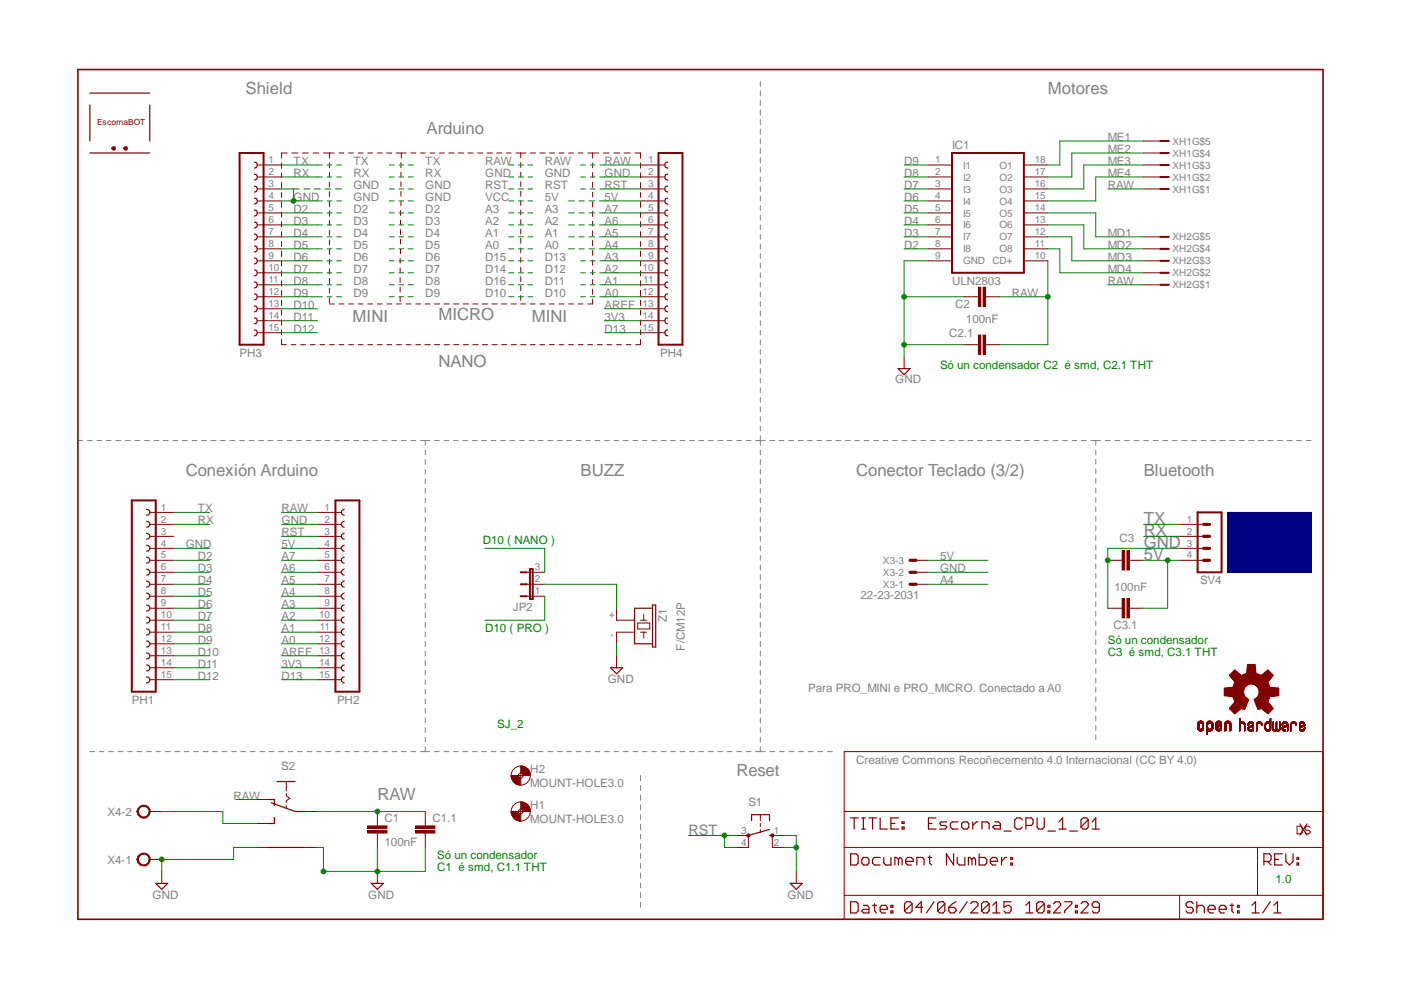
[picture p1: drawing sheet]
<svg xmlns="http://www.w3.org/2000/svg" width="297mm" height="210mm" viewBox="0 0 297 210" stroke-linecap="round" stroke-linejoin="round" font-family="sans-serif">
<defs><g id="words">
<g font-size="3.6" fill="#808080">
<text x="52.1" y="19.8">Shield</text>
<text x="222.2" y="19.8">Motores</text>
<text x="90.4" y="28.4">Arduino</text>
<text x="74.8" y="68.3">MINI</text>
<text x="93" y="67.7">MICRO</text>
<text x="112.8" y="68.3">MINI</text>
<text x="93" y="77.9">NANO</text>
<text x="39.4" y="101">Conexión Arduino</text>
<text x="123.1" y="101">BUZZ</text>
<text x="181.5" y="101">Conector Teclado (3/2)</text>
<text x="242.5" y="101">Bluetooth</text>
<text x="242.5" y="113.7">RX</text>
<text x="242.5" y="111.2">TX</text>
<text x="242.5" y="116.3">GND</text>
<text x="242.5" y="118.8">5V</text>
<text x="156.1" y="164.4">Reset</text>
<text x="80" y="169.5">RAW</text>
</g>
<text font-size="3" fill="#808080" x="146" y="177.1">RST</text>
<g font-size="2.5" fill="#808080">
<text x="234.9" y="29.9">ME1</text>
<text x="62.2" y="35">TX</text>
<text x="74.9" y="35">TX</text>
<text x="90.2" y="35">TX</text>
<text x="102.9" y="35">RAW</text>
<text x="115.5" y="35">RAW</text>
<text x="128.2" y="35">RAW</text>
<text x="191.7" y="35">D9</text>
<text x="201.8" y="31.7">IC1</text>
<text x="234.9" y="35">ME3</text>
<text x="234.9" y="32.4">ME2</text>
<text x="62.2" y="37.5">RX</text>
<text x="74.9" y="37.5">RX</text>
<text x="74.9" y="40.1">GND</text>
<text x="90.2" y="37.5">RX</text>
<text x="90.2" y="40.1">GND</text>
<text x="102.9" y="37.5">GND</text>
<text x="102.9" y="40.1">RST</text>
<text x="115.5" y="37.5">GND</text>
<text x="115.5" y="40.1">RST</text>
<text x="128.2" y="37.5">GND</text>
<text x="128.2" y="40.1">RST</text>
<text x="191.7" y="40.1">D7</text>
<text x="191.7" y="37.5">D8</text>
<text x="234.9" y="37.5">ME4</text>
<text x="234.9" y="40.1">RAW</text>
<text x="62.2" y="42.6">GND</text>
<text x="62.2" y="47.7">D3</text>
<text x="62.2" y="45.1">D2</text>
<text x="74.9" y="42.6">GND</text>
<text x="74.9" y="45.1">D2</text>
<text x="74.9" y="47.7">D3</text>
<text x="90.2" y="42.6">GND</text>
<text x="90.2" y="45.1">D2</text>
<text x="90.2" y="47.7">D3</text>
<text x="102.9" y="42.6">VCC</text>
<text x="102.9" y="45.1">A3</text>
<text x="102.9" y="47.7">A2</text>
<text x="115.5" y="42.6">5V</text>
<text x="115.5" y="45.1">A3</text>
<text x="115.5" y="47.7">A2</text>
<text x="128.2" y="47.7">A6</text>
<text x="128.2" y="45.1">A7</text>
<text x="128.2" y="42.6">5V</text>
<text x="191.7" y="42.6">D6</text>
<text x="191.7" y="45.1">D5</text>
<text x="191.7" y="47.7">D4</text>
<text x="62.2" y="52.8">D5</text>
<text x="62.2" y="50.2">D4</text>
<text x="74.9" y="50.2">D4</text>
<text x="74.9" y="52.8">D5</text>
<text x="90.2" y="50.2">D4</text>
<text x="90.2" y="52.8">D5</text>
<text x="102.9" y="50.2">A1</text>
<text x="102.9" y="52.8">A0</text>
<text x="115.5" y="50.2">A1</text>
<text x="115.5" y="52.8">A0</text>
<text x="128.2" y="50.2">A5</text>
<text x="128.2" y="52.8">A4</text>
<text x="191.7" y="50.2">D3</text>
<text x="191.7" y="52.8">D2</text>
<text x="234.9" y="50.2">MD1</text>
<text x="234.9" y="52.8">MD2</text>
<text x="62.2" y="57.8">D7</text>
<text x="62.2" y="55.3">D6</text>
<text x="74.9" y="55.3">D6</text>
<text x="74.9" y="57.8">D7</text>
<text x="90.2" y="55.3">D6</text>
<text x="90.2" y="57.8">D7</text>
<text x="102.9" y="55.3">D15</text>
<text x="102.9" y="57.8">D14</text>
<text x="115.5" y="55.3">D13</text>
<text x="115.5" y="57.8">D12</text>
<text x="128.2" y="55.3">A3</text>
<text x="128.2" y="57.8">A2</text>
<text x="234.9" y="55.3">MD3</text>
<text x="234.9" y="57.8">MD4</text>
<text x="62.2" y="65.5">D10</text>
<text x="62.2" y="62.9">D9</text>
<text x="62.2" y="60.4">D8</text>
<text x="74.9" y="60.4">D8</text>
<text x="74.9" y="62.9">D9</text>
<text x="90.2" y="60.4">D8</text>
<text x="90.2" y="62.9">D9</text>
<text x="102.9" y="60.4">D16</text>
<text x="102.9" y="62.9">D10</text>
<text x="115.5" y="60.4">D11</text>
<text x="115.5" y="62.9">D10</text>
<text x="128.2" y="60.4">A1</text>
<text x="128.2" y="62.9">A0</text>
<text x="128.2" y="65.5">AREF</text>
<text x="201.8" y="60.4">ULN2803</text>
<text x="202.5" y="65.4">C2</text>
<text x="214.5" y="62.9">RAW</text>
<text x="234.9" y="60.4">RAW</text>
<text x="62.2" y="68">D11</text>
<text x="62.2" y="70.5">D12</text>
<text x="128.2" y="70.5">D13</text>
<text x="128.2" y="68">3V3</text>
<text x="201.3" y="71.5">C2.1</text>
<text x="204.8" y="68.4">100nF</text>
<text x="50.8" y="75.6">PH3</text>
<text x="140" y="75.6">PH4</text>
<text x="189.8" y="81.3">GND</text>
<text x="41.9" y="111.2">RX</text>
<text x="41.9" y="108.6">TX</text>
<text x="59.7" y="111.2">GND</text>
<text x="59.7" y="108.6">RAW</text>
<text x="59.7" y="113.7">RST</text>
<text x="39.4" y="116.3">GND</text>
<text x="41.9" y="118.8">D2</text>
<text x="59.7" y="118.8">A7</text>
<text x="59.7" y="116.3">5V</text>
<text x="199.3" y="118.8">5V</text>
<text x="237.3" y="114.8">C3</text>
<text x="41.9" y="123.9">D4</text>
<text x="41.9" y="121.3">D3</text>
<text x="59.7" y="121.3">A6</text>
<text x="59.7" y="123.9">A5</text>
<text x="199.3" y="121.3">GND</text>
<text x="199.3" y="123.9">A4</text>
<text x="236.3" y="125.2">100nF</text>
<text x="254.4" y="123.9">SV4</text>
<text x="41.9" y="131.5">D7</text>
<text x="41.9" y="129">D6</text>
<text x="41.9" y="126.4">D5</text>
<text x="59.7" y="126.4">A4</text>
<text x="59.7" y="129">A3</text>
<text x="59.7" y="131.5">A2</text>
<text x="108.7" y="129.5">JP2</text>
<text x="141.4" y="131.8" transform="rotate(-90 141.4 131.8)">Z1</text>
<text x="182.5" y="127">22-23-2031</text>
<text x="41.9" y="136.6">D9</text>
<text x="41.9" y="134">D8</text>
<text x="59.7" y="134">A1</text>
<text x="59.7" y="136.6">A0</text>
<text x="145.2" y="137.9" transform="rotate(-90 145.2 137.9)">F/CM12P</text>
<text x="236.1" y="133.4">C3.1</text>
<text x="41.9" y="139.1">D10</text>
<text x="41.9" y="141.6">D11</text>
<text x="59.7" y="141.6">3V3</text>
<text x="59.7" y="139.1">AREF</text>
<text x="27.9" y="149.2">PH1</text>
<text x="41.9" y="144.1">D12</text>
<text x="59.7" y="144.1">D13</text>
<text x="71.5" y="149.2">PH2</text>
<text x="128.9" y="144.8">GND</text>
<text x="171.4" y="146.7">Para PRO_MINI e PRO_MICRO. Conectado a A0</text>
<text x="181.5" y="161.9">Creative Commons Recoñecemento 4.0 Internacional (CC BY 4.0)</text>
<text x="59.6" y="163.2">S2</text>
<text x="112.4" y="166.9">MOUNT-HOLE3.0</text>
<text x="112.4" y="163.8">H2</text>
<text x="22.8" y="173">X4-2</text>
<text x="49.5" y="169.5">RAW</text>
<text x="112.4" y="171.5">H1</text>
<text x="158.7" y="170.8">S1</text>
<text x="81.5" y="179.3">100nF</text>
<text x="81.5" y="174.3">C1</text>
<text x="91.7" y="174.3">C1.1</text>
<text x="112.4" y="174.5">MOUNT-HOLE3.0</text>
<text x="22.8" y="183.1">X4-1</text>
<text x="32.3" y="190.5">GND</text>
<text x="78.1" y="190.5">GND</text>
<text x="167" y="190.5">GND</text>
</g>
<g font-size="2.5" fill="#008000">
<text x="199.3" y="78.2">Só un condensador C2 é smd, C2.1 THT</text>
<text x="102.4" y="115.2">D10 ( NANO )</text>
<text x="102.9" y="134">D10 ( PRO )</text>
<text x="234.9" y="136.5">Só un condensador</text>
<text x="234.9" y="139.1">C3 é smd, C3.1 THT</text>
<text x="105.4" y="154.3">SJ_2</text>
<text x="92.7" y="182.1">Só un condensador</text>
<text x="92.7" y="184.8">C1 é smd, C1.1 THT</text>
<text x="270.4" y="187.3">1.0</text>
</g>
<g font-size="2.1" fill="#808080">
<text x="56.9" y="34.6">1</text>
<text x="137.4" y="34.6">1</text>
<text x="198.3" y="34.6">1</text>
<text x="204.2" y="35.7">I1</text>
<text x="211.9" y="35.7">O1</text>
<text x="219.4" y="34.6">18</text>
<text x="248.6" y="35.7">XH1G$3</text>
<text x="248.6" y="33.2">XH1G$4</text>
<text x="248.6" y="30.7">XH1G$5</text>
<text x="56.9" y="37.2">2</text>
<text x="56.9" y="39.7">3</text>
<text x="137.4" y="37.2">2</text>
<text x="137.4" y="39.7">3</text>
<text x="198.3" y="37.2">2</text>
<text x="198.3" y="39.7">3</text>
<text x="204.2" y="38.3">I2</text>
<text x="204.2" y="40.8">I3</text>
<text x="211.9" y="38.3">O2</text>
<text x="211.9" y="40.8">O3</text>
<text x="219.4" y="37.2">17</text>
<text x="219.4" y="39.7">16</text>
<text x="248.6" y="40.8">XH1G$1</text>
<text x="248.6" y="38.3">XH1G$2</text>
<text x="56.9" y="42.3">4</text>
<text x="56.9" y="44.8">5</text>
<text x="56.9" y="47.3">6</text>
<text x="137.4" y="42.3">4</text>
<text x="137.4" y="44.8">5</text>
<text x="137.4" y="47.3">6</text>
<text x="198.3" y="42.3">4</text>
<text x="198.3" y="44.8">5</text>
<text x="198.3" y="47.3">6</text>
<text x="204.2" y="43.4">I4</text>
<text x="204.2" y="45.9">I5</text>
<text x="211.9" y="43.4">O4</text>
<text x="211.9" y="45.9">O5</text>
<text x="219.4" y="42.3">15</text>
<text x="219.4" y="44.8">14</text>
<text x="219.4" y="47.3">13</text>
<text x="56.9" y="49.9">7</text>
<text x="56.9" y="52.4">8</text>
<text x="137.4" y="49.9">7</text>
<text x="137.4" y="52.4">8</text>
<text x="198.3" y="49.9">7</text>
<text x="198.3" y="52.4">8</text>
<text x="204.2" y="48.4">I6</text>
<text x="204.2" y="51">I7</text>
<text x="204.2" y="53.5">I8</text>
<text x="211.9" y="53.5">O8</text>
<text x="211.9" y="48.4">O6</text>
<text x="211.9" y="51">O7</text>
<text x="219.4" y="52.4">11</text>
<text x="219.4" y="49.9">12</text>
<text x="248.6" y="53.5">XH2G$4</text>
<text x="248.6" y="51">XH2G$5</text>
<text x="56.9" y="55">9</text>
<text x="56.9" y="57.5">10</text>
<text x="136.2" y="57.5">10</text>
<text x="137.4" y="55">9</text>
<text x="198.3" y="55">9</text>
<text x="204.2" y="56.1">GND</text>
<text x="210.4" y="56.1">CD+</text>
<text x="219.4" y="55">10</text>
<text x="248.6" y="58.6">XH2G$2</text>
<text x="248.6" y="56.1">XH2G$3</text>
<text x="56.9" y="60">11</text>
<text x="56.9" y="62.6">12</text>
<text x="56.9" y="65.1">13</text>
<text x="136.2" y="62.6">12</text>
<text x="136.2" y="65.1">13</text>
<text x="136.4" y="60">11</text>
<text x="248.6" y="61.1">XH2G$1</text>
<text x="56.9" y="67.7">14</text>
<text x="56.9" y="70.2">15</text>
<text x="136.2" y="67.7">14</text>
<text x="136.2" y="70.2">15</text>
<text x="34.1" y="108.3">1</text>
<text x="34.1" y="110.8">2</text>
<text x="34.1" y="113.4">3</text>
<text x="68.8" y="108.3">1</text>
<text x="68.8" y="110.8">2</text>
<text x="68.8" y="113.4">3</text>
<text x="251.6" y="110.8">1</text>
<text x="251.6" y="113.4">2</text>
<text x="34.1" y="115.9">4</text>
<text x="34.1" y="118.4">5</text>
<text x="68.8" y="115.9">4</text>
<text x="68.8" y="118.4">5</text>
<text x="187.2" y="119.6">X3-3</text>
<text x="251.6" y="115.9">3</text>
<text x="251.6" y="118.4">4</text>
<text x="34.1" y="120.9">6</text>
<text x="34.1" y="123.5">7</text>
<text x="34.1" y="126">8</text>
<text x="68.8" y="120.9">6</text>
<text x="68.8" y="123.5">7</text>
<text x="68.8" y="126">8</text>
<text x="113.4" y="126">1</text>
<text x="113.4" y="123.5">2</text>
<text x="113.4" y="120.9">3</text>
<text x="187.2" y="124.6">X3-1</text>
<text x="187.2" y="122.1">X3-2</text>
<text x="34.1" y="128.5">9</text>
<text x="34.1" y="131.1">10</text>
<text x="67.6" y="131.1">10</text>
<text x="68.8" y="128.5">9</text>
<text x="130.4" y="131.1" transform="rotate(-90 130.4 131.1)">+</text>
<text x="34.1" y="133.6">11</text>
<text x="34.1" y="136.2">12</text>
<text x="67.6" y="136.2">12</text>
<text x="67.8" y="133.6">11</text>
<text x="130.4" y="135.1" transform="rotate(-90 130.4 135.1)">-</text>
<text x="34.1" y="138.7">13</text>
<text x="34.1" y="141.2">14</text>
<text x="34.1" y="143.8">15</text>
<text x="67.6" y="138.7">13</text>
<text x="67.6" y="141.2">14</text>
<text x="67.6" y="143.8">15</text>
<text x="157.1" y="176.8">3</text>
<text x="157.1" y="179.3">4</text>
<text x="164.1" y="176.8">1</text>
<text x="164.1" y="179.3">2</text>
</g>
<text font-size="1.8" fill="#800000" x="20.6" y="26.6">EscornaBOT</text>
</g></defs>
<g fill="none" stroke="#808080" stroke-width=".21">
<path d="M161.2 17.3v1M161.2 19.2v1.1M161.2 21.3v1.1M161.2 23.3v1.1M161.2 25.3v1.1M161.2 27.4v1.1M161.2 29.4v1.1M161.2 31.4v1.1M161.2 33.5v1.1M161.2 35.5v1M161.2 37.5v1M161.2 39.6v1"/>
<path d="M161.2 41.6v1M161.2 43.6v1M161.2 45.6v1.1M161.2 47.7v1M161.2 49.7v1M161.2 51.7v1.1M161.2 53.8v1M161.2 55.8v1M161.2 57.8v1.1M161.2 59.9v1M161.2 61.9v1M161.2 63.9v1.1"/>
<path d="M161.2 66v1M161.2 68v1M161.2 70v1M161.2 72.1v1M161.2 74.1v1M161.2 76.1v1M161.2 78.2v1M16.5 93.4h1M18.5 93.4h1.1M20.6 93.4h1M22.5 93.4h1M24.6 93.4h1"/>
<path d="M26.6 93.4h1M28.6 93.4h1M30.6 93.4h1.1M32.7 93.4h1M34.6 93.4h1M36.7 93.4h1M38.7 93.4h1M40.7 93.4h1M42.8 93.4h1M44.7 93.4h1.1M46.7 93.4h1.1M48.8 93.4h1"/>
<path d="M50.8 93.4h1M52.8 93.4h1M54.9 93.4h1M56.8 93.4h1M58.8 93.4h1.1M60.9 93.4h1M62.9 93.4h1M64.9 93.4h1.1M67 93.4h1M68.9 93.4h1M71 93.4h1M73 93.4h1"/>
<path d="M75 93.4h1M77 93.4h1.1M79 93.4h1M81 93.4h1M83.1 93.4h1M85.1 93.4h1M87.1 93.4h1M89.2 93.4h1.9M90.2 93.4v1M90.2 95.4v1M90.2 97.5v1M90.2 99.5v1"/>
<path d="M92.1 93.4h1M94.1 93.4h1.1M96.2 93.4h.9M98.1 93.4h1M100.2 93.4h1M102.1 93.4h1M104.1 93.4h1.1M106.2 93.4h1M108.1 93.4h1M110.2 93.4h1M112.2 93.4h1M114.1 93.4h1"/>
<path d="M116.2 93.4h1M118.2 93.4h1M120.1 93.4h1.1M122.2 93.4h1M124.2 93.4h.9M126.2 93.4h1M128.2 93.4h1M130.2 93.4h.9M132.2 93.4h1M134.2 93.4h1M136.2 93.4h1M138.2 93.4h1"/>
<path d="M140.2 93.4h1M142.2 93.4h1M144.2 93.4h1M146.2 93.4h1M148.2 93.4h1M150.2 93.4h1M152.2 93.4h1M154.2 93.4h1M156.2 93.4h1M158.2 93.4h1.1M160.2 93.4h2M161.2 80.2v1"/>
<path d="M161.2 82.2v1M161.2 84.3v1M161.2 86.3v1M161.2 88.3v1M161.2 90.4v1M161.2 92.4v2M161.2 95.4v1M161.2 97.5v1M161.2 99.5v1M163.2 93.4h1.1M165.2 93.4h1M167.2 93.4h1"/>
<path d="M169.2 93.4h1.1M171.2 93.4h1M173.2 93.4h1M175.3 93.4h1M177.2 93.4h1M179.2 93.4h1.1M181.3 93.4h.9M183.2 93.4h1M185.3 93.4h1M187.3 93.4h.9M189.2 93.4h1M191.3 93.4h1"/>
<path d="M193.3 93.4h.9M195.2 93.4h1.1M197.3 93.4h1M199.3 93.4h.9M201.3 93.4h1M203.3 93.4h1M205.2 93.4h1M207.3 93.4h1M209.3 93.4h1M211.2 93.4h1.1M213.3 93.4h1M215.3 93.4h1"/>
<path d="M217.3 93.4h1M219.3 93.4h1M221.3 93.4h.9M223.3 93.4h1M225.3 93.4h1M227.3 93.4h1M229.3 93.4h1M231.3 93.4h2M232.3 93.4v1M232.3 95.4v1M232.3 97.4v1M232.3 99.4v1"/>
<path d="M234.4 93.4h1M236.4 93.4h1M238.4 93.4h1M240.5 93.4h1M242.5 93.4h1M244.5 93.4h1M246.5 93.4h1.1M248.6 93.4h1M250.6 93.4h1M252.6 93.4h1.1M254.7 93.4h1M256.7 93.4h1"/>
<path d="M258.7 93.4h1.1M260.7 93.4h1.1M262.7 93.4h1.1M264.8 93.4h1.1M266.8 93.4h1.1M268.8 93.4h1.1M270.8 93.4h1.1M272.9 93.4h1.1M274.9 93.4h1M276.9 93.4h1.1M90.2 101.5v1M90.2 103.6v1"/>
<path d="M90.2 105.6v1M90.2 107.6v1M90.2 109.7v1M90.2 111.7v1M90.2 113.7v1M90.2 115.8v1M90.2 117.8v1M90.2 119.8v1M161.2 101.5v1M161.2 103.6v1M161.2 105.6v1M161.2 107.6v1"/>
<path d="M161.2 109.7v1M161.2 111.7v1M161.2 113.7v1M161.2 115.8v1M161.2 117.8v1M161.2 119.8v1M232.3 101.4v1.1M232.3 103.5v1M232.3 105.5v1M232.3 107.5v1M232.3 109.5v1M232.3 111.5v1"/>
<path d="M232.3 113.6v1M232.3 115.6v1M232.3 117.5v1M232.3 119.6v1M90.2 121.8v1.1M90.2 123.9v1M90.2 125.8v1.1M90.2 127.9v1.1M90.2 129.9v1.1M90.2 131.9v1.1M90.2 134v1.1M90.2 136v1.1"/>
<path d="M90.2 138v1.1M161.2 121.8v1.1M161.2 123.9v1M161.2 125.8v1.1M161.2 127.9v1.1M161.2 129.9v1.1M161.2 131.9v1.1M161.2 134v1.1M161.2 136v1.1M161.2 138v1.1M232.3 121.6v1M232.3 123.6v1"/>
<path d="M232.3 125.6v1M232.3 127.6v1M232.3 129.6v1.1M232.3 131.7v1M232.3 133.7v1M232.3 135.7v1M232.3 137.7v1M232.3 139.7v1M19 159.4h1.1M21.1 159.4h.9M23 159.4h1M25.1 159.4h1"/>
<path d="M27.1 159.4h.9M29 159.4h1.1M31.1 159.4h1M33.1 159.4h.9M35.1 159.4h1M37.1 159.4h1M39 159.4h1M41.1 159.4h1M43.1 159.4h1M45 159.4h1.1M47.1 159.4h1M49.1 159.4h1"/>
<path d="M51.1 159.4h1M53.1 159.4h1M55.1 159.4h1M57.1 159.4h1M59.1 159.4h1M61.1 159.4h1M63.1 159.4h1M65.1 159.4h1M67.1 159.4h1M69.1 159.4h1M71.1 159.4h1M73.2 159.4h.9"/>
<path d="M75.1 159.4h1M77.1 159.4h1M79.1 159.4h1M81.1 159.4h1M83.1 159.4h1.1M85.1 159.4h1M87.1 159.4h1M89.2 159.4h1.9M90.2 140.1v1.1M90.2 142.1v1M90.2 144.1v1M90.2 146.1v1.1"/>
<path d="M90.2 148.2v1M90.2 150.2v1M90.2 152.2v1.1M90.2 154.3v1M90.2 156.3v1M90.2 158.3v1.1M92.1 159.4h1M94.1 159.4h1.1M96.2 159.4h.9M98.1 159.4h1M100.2 159.4h1M102.1 159.4h1"/>
<path d="M104.1 159.4h1.1M106.2 159.4h1M108.1 159.4h1M110.2 159.4h1M112.2 159.4h1M114.1 159.4h1M116.2 159.4h1M118.2 159.4h1M120.1 159.4h1.1M122.2 159.4h1M124.2 159.4h.9M126.2 159.4h1"/>
<path d="M128.2 159.4h1M130.2 159.4h.9M132.2 159.4h1M134.2 159.4h1M136.2 159.4h1M138.2 159.4h1M140.2 159.4h1M142.2 159.4h1M144.2 159.4h1M146.2 159.4h1M148.2 159.4h1M150.2 159.4h1"/>
<path d="M152.2 159.4h1M154.2 159.4h1M156.2 159.4h1M158.2 159.4h1.1M160.2 159.4h2M161.2 140.1v1.1M161.2 142.1v1M161.2 144.1v1M161.2 146.1v1.1M161.2 148.2v1M161.2 150.2v1M161.2 152.2v1.1"/>
<path d="M161.2 154.3v1M161.2 156.3v1M161.2 158.3v1.1M163.2 159.4h1.1M165.3 159.4h1M167.3 159.4h1M169.3 159.4h1M171.4 159.4h1M173.4 159.4h1M175.4 159.4h1M232.3 141.7v1.1M232.3 143.8v1"/>
<path d="M232.3 145.7v1M232.3 147.8v1M232.3 149.8v1M232.3 151.8v1M232.3 153.9v1M232.3 155.8v1M135.8 164.4v1.1M135.8 166.6v1M135.8 168.6v1.1M135.8 170.6v1.1M135.8 172.7v1.1M135.8 174.8v1.1"/>
<path d="M135.8 176.9v1M135.8 178.9v1.1M135.8 180.9v1.1M135.8 183.1v1M135.8 185.1v1.1M135.8 187.2v1M135.8 189.2v1.1M135.8 191.3v1.1"/>
</g>
<g fill="none" stroke="#800000" stroke-width=".21">
<path d="M59.7 34.6v1.1M59.7 36.7v1M59.7 38.7v1.1M60.9 32.4h-1.2v1.1M61.9 32.4h1.3M64.1 32.4h1.3M66.4 32.4h1.2M68.6 32.4h2.3M69.8 32.4v1.1M69.8 34.6v1M69.8 36.6v1M69.8 38.6v1"/>
<path d="M71.9 32.4h1M73.9 32.4h1M75.9 32.4h1.1M78 32.4h1M80 32.4h1M82 32.4h1.1M84 32.4h2.1M85 34.5v1.1M85 36.5v1M85 38.5v1.1M85.1 32.4v1.1M87.1 32.4h1"/>
<path d="M89.2 32.4h1M91.2 32.4h1M93.1 32.4h1.1M95.2 32.4h1.1M97.2 32.4h1.1M99.2 32.4h1.1M101.3 32.4h1.1M103.3 32.4h1.1M105.3 32.4h1.1M107.4 32.4h1M109.4 32.4h2.1M110.4 32.4v1.1"/>
<path d="M110.4 34.5v1M110.4 36.5v1M110.4 38.5v1.1M112.4 32.4h1.1M114.5 32.4h1.1M116.5 32.4h1.1M118.5 32.4h1M120.6 32.4h1M122.6 32.4h1M124.6 32.4h2.3M125.6 32.4v1.1M125.6 34.6v1"/>
<path d="M125.6 36.6v1.1M125.6 38.6v1.1M127.9 32.4h1.2M130.1 32.4h1.3M132.3 32.4h1.3M134.6 32.4h1.2v1.1M135.8 34.6v1.1M135.8 36.7v1M135.8 38.7v1.1M59.7 40.8v1M59.7 42.9v1.1M59.7 45v1.1"/>
<path d="M59.7 47v1.1M59.7 49.1v1.1M59.7 51.2v1.1M59.7 53.3v1.1M59.7 55.4v1M59.7 57.4v1.1M59.7 59.5v1.1M69.8 40.7v1M69.8 42.7v1.1M69.8 44.7v1.1M69.8 46.8v1.1M69.8 48.9v1"/>
<path d="M69.8 50.9v1M69.8 52.9v1M69.8 55v1M69.8 57v1.1M69.8 59v1.1M84.8 54.8v1M84.8 56.8v1M84.8 58.9v1M84.9 44.6v1M84.9 46.7v1M84.9 48.7v1M84.9 50.7v1"/>
<path d="M84.9 52.8v1M85 40.6v1M85 42.6v1M110.4 40.6v1M110.4 42.5v1M110.4 44.5v1.1M110.4 46.6v1M110.4 48.6v1M110.4 50.6v1M110.4 52.6v1M110.4 54.6v1M110.4 56.7v1"/>
<path d="M110.4 58.7v1M125.6 40.7v1.1M125.6 42.8v1.1M125.6 44.8v1.1M125.6 46.9v1M125.6 49v1.1M125.6 51v1.1M125.6 53.1v1M125.6 55.1v1.1M125.6 57.2v1.1M125.6 59.3v1M135.8 40.8v1"/>
<path d="M135.8 42.9v1.1M135.8 45v1.1M135.8 47v1.1M135.8 49.1v1.1M135.8 51.2v1.1M135.8 53.3v1.1M135.8 55.4v1M135.8 57.4v1.1M135.8 59.5v1.1M59.7 61.6v1.1M59.7 63.7v1.1M59.7 65.8v1"/>
<path d="M59.7 67.8v1.1M59.7 69.9v1.1M59.7 72v1.1h1M61.7 73.1h1M63.8 73.1h1M65.8 73.1h1M67.8 73.1h1M69.8 73.1h1.1M69.8 61.1v1.1M69.8 63.2v1M69.8 64.4h1.1M71.9 73.1h1"/>
<path d="M71.9 64.4h1M73.9 73.1h1M73.9 64.4h1M75.9 73.1h1.1M75.9 64.4h1.1M78 73.1h1M78 64.4h1M80 73.1h1M80 64.4h1M82 73.1h1.1M82 64.4h1.1M84.1 73.1h1"/>
<path d="M84.1 64.4h1M84.8 60.9v1M84.8 62.9v1M86.1 73.1h1M86.1 64.4h1M88.1 73.1h1.1M88.1 64.4h1.1M90.1 73.1h1.1M90.2 64.4h1M92.1 73.1h1.1M92.1 64.4h1.1M94.1 73.1h1.1"/>
<path d="M94.1 64.4h1.1M96.2 73.1h1.1M96.2 64.4h1.1M98.2 73.1h1.1M98.2 64.4h1.1M100.2 73.1h1.1M100.2 64.4h1.1M102.3 73.1h1.1M102.3 64.4h1.1M104.3 73.1h1.1M104.3 64.4h1.1M106.3 73.1h1.1"/>
<path d="M106.3 64.4h1.1M108.4 73.1h1.1M108.4 64.4h1.1M110.4 73.1h1.1M110.4 60.6v1.1M110.4 62.7v1M110.4 64.4h1M112.4 73.1h1.1M112.4 64.4h1.1M114.5 73.1h1M114.5 64.4h1M116.5 73.1h1"/>
<path d="M116.5 64.4h1M118.5 73.1h1M118.5 64.4h1M120.6 73.1h1M120.6 64.4h1M122.6 73.1h1M122.6 64.4h1M124.6 73.1h1M125.6 61.3v1.1M125.6 63.4v1h-1M126.7 73.1h1M128.7 73.1h1"/>
<path d="M130.7 73.1h1M132.8 73.1h1M135.8 72v1.1h-1M135.8 61.6v1.1M135.8 63.7v1.1M135.8 65.8v1M135.8 67.8v1.1M135.8 69.9v1.1M179 159.4h101.5v35.5h-101.5zM179 179.7h101.5M179 172.1h101.5M266.6 179.7v10.1"/>
<path d="M179 189.8h101.5M250.1 189.8v5.1"/>
</g>
<path d="M16.5 14.7h264v180.2h-264z" fill="none" stroke="#800000" stroke-width=".34"/>
<g fill="none" stroke="#800000" stroke-width=".25">
<path d="M180.3 173.4h1.6M181.1 173.4v2.4M182.7 173.4h.8M182.7 175.8h.8M183 173.4v2.4M184.2 173.4h1.6M185 173.4v2.4M186.6 173.4v2.4h1.5M188.9 174.6h.8M190.5 173.4h-1.6v2.4h1.6M191.3 175.4h.4v.4h-.4zM191.3 174.3h.4v.3h-.4z"/>
<path d="M196.8 174.6h.8M198.5 173.4h-1.7v2.4h1.7M200.7 174.3h-1.1l-.4 .3 .4 .4h.8l.3 .4-.3 .4h-1.2M203.1 174.3h-1.2l-.4 .3v.8l.4 .4h1.2M203.9 174.6l.4-.3h.8l.3 .3v.8l-.3 .4h-.8l-.4-.4zM206.2 174.3v1.5M207.3 174.3h-.3l-.8 .7M208.2 175.8v-1.5h1.1l.4 .3v1.2M210.9 174.3h.8l.4 .3v1.2h-1.2l-.4-.4 .4-.4h1.2M212.9 176.2h1.5M216.7 173.8l-.4-.4h-.7l-.5 .4v1.6l.5 .4h.7l.4-.4M217.5 175h1.2l.3-.4v-.8l-.3-.4h-1.2v2.4"/>
<path d="M219.9 173.4v2l.3 .4h.8l.4-.4v-2M222.2 176.2h1.6M224.5 175.8h1.6M224.5 174.3l.8-.9v2.4M226.8 176.2h1.6M230.7 173.8v1.6l-.3 .4h-.8l-.4-.4M230.7 173.8l-.3-.4h-.8l-.4 .4v1.6M230.7 173.8l-1.5 1.6M231.6 175.8h1.5M231.6 174.3l.7-.9v2.4M180.3 181h1.2l.4 .5v1.5l-.4 .4h-1.2zM180.3 191.2h1.2l.4 .4v1.5l-.4 .5h-1.2z"/>
<path d="M183 192h.9l.3 .4v1.2h-1.2l-.3-.5 .3-.3h1.2M183 181.8h.9l.3 .4v.8l-.3 .4h-.9l-.3-.4v-.8zM185 192h.8M185.4 191.6v1.5l.4 .5M186.6 192.8h1.5v-.4l-.3-.4h-.9l-.3 .4v.7l.3 .5h.9M186.6 181.8h-1.2l-.4 .4v.8l.4 .4h1.2M187.4 181.8v1.2l.4 .4h1.1v-1.6M188.9 193.1h.4v.5h-.4zM188.9 192h.4v.4h-.4zM190.5 182.2l-.4-.4h-.4v1.6M190.5 182.2l.3-.4 .5 .4v1.2M190.5 182.2v1.2"/>
<path d="M192 182.6h1.6v-.4l-.4-.4h-.8l-.4 .4v.8l.4 .4h.8M193.4 191.6v1.5l-.4 .5h-.8l-.4-.5M193.4 191.6l-.4-.4h-.8l-.4 .4v1.5M193.4 191.6l-1.6 1.5M194.4 183.4v-1.6h1.2l.3 .4v1.2M195.7 192.4h-1.6l1.2-1.2v2.4M196.8 181.8h.7M197.1 181.5v1.5l.4 .4M198 191.2l-1.6 2.4M200.3 191.6v1.5l-.3 .5h-.8l-.4-.5M200.3 191.6l-.3-.4h-.8l-.4 .4v1.5M200.3 191.6l-1.5 1.5"/>
<path d="M201.2 192.4h1.1l.4 .4v.3l-.4 .5h-.8l-.3-.5zM202.2 181v2.4l-1.5-2.4v2.4M202.7 191.2l-.8 .4-.7 .8M202.9 181.8v1.2l.5 .4h1.2v-1.6M205.1 191.2l-1.6 2.4M205.8 191.6l.4-.4h.8l.3 .4v.4l-1.5 1.6h1.5M206.1 182.2l-.4-.4h-.4v1.6M206.1 182.2v1.2M206.1 182.2l.4-.4 .3 .4v1.2M207.6 181v2.4h1.2l.4-.4v-.8l-.4-.4h-1.2M209.7 191.6v1.5l-.4 .5h-.8l-.4-.5M209.7 191.6l-.4-.4h-.8l-.4 .4v1.5"/>
<path d="M209.7 191.6l-1.6 1.5M210 182.6h1.5v-.4l-.3-.4h-.8l-.4 .4v.8l.4 .4h.8M210.5 193.6h1.5M210.5 192l.7-.8v2.4M212.3 181.8v1.6M213.4 181.8h-.3l-.8 .8M214.3 183h.3v.4h-.3zM214.3 181.8h.3v.4h-.3zM214.4 191.2h-1.5v1.2l.7-.4h.4l.4 .4v.7l-.4 .5h-.8l-.3-.5M217.5 193.6h1.5M217.5 192l.8-.8v2.4M221.4 191.6v1.5l-.4 .5h-.8l-.4-.5"/>
<path d="M221.4 191.6l-.4-.4h-.8l-.4 .4v1.5M221.4 191.6l-1.6 1.5M222.2 193.1h.4v.5h-.4zM222.2 192h.4v.4h-.4zM223.4 191.6l.4-.4h.7l.4 .4v.4l-1.5 1.6h1.5M225.7 191.2h1.5v.4l-1.5 1.5v.5M228 193.1h.4v.5h-.4zM228 192h.4v.4h-.4zM229.2 191.6l.4-.4h.8l.3 .4v.4l-1.5 1.6h1.5M233.1 192.4h-1.2l-.3-.4v-.4l.3-.4h.8l.4 .4v1.5l-.4 .5h-.8l-.3-.5M253 191.6l-.4-.4h-.8l-.3 .4v.4l.3 .4h.8l.4 .4v.3l-.4 .5h-.8l-.3-.5M253.7 192.4l.5-.4h.7l.5 .4v1.2"/>
<path d="M253.7 191.2v2.4M256.1 192.8h1.5v-.4l-.3-.4h-.8l-.4 .4v.7l.4 .5h.8M258.5 192.8h1.5v-.4l-.4-.4h-.8l-.3 .4v.7l.3 .5h.8M260.8 192h.7M261.2 191.6v1.5l.3 .5M262.4 193.1h.3v.5h-.3zM262.4 192h.3v.4h-.3zM265.4 193.6h1.6M265.4 192l.8-.8v2.4M268 182.6h1.2l.3-.4v-.7l-.3-.5h-1.2v2.4M268.7 182.6l.8 .8M269.3 191.2l-1.6 2.4"/>
<path d="M270.1 193.6h1.5M270.1 192l.7-.8v2.4M270.3 182.2h.8M271.9 181h-1.6v2.4h1.6M272.6 181v1.6l.8 .8 .8-.8v-1.6M275 183h.3v.4h-.3zM275 181.8h.3v.4h-.3z"/>
</g>
<path d="M29.2 181.5a1.42 1.42 0 0 1 2.3-.2 1.42 1.42 0 0 1-.5 2.2 1.42 1.42 0 0 1-2-1.3h.3a1.15 1.15 0 0 1 1.4-1.1 1.15 1.15 0 0 1 .8 1.5 1.15 1.15 0 0 1-1.7 .5l-.5-.9h-.3z" fill-rule="evenodd" fill="#800000"/>
<path d="M29.2 181.5a1.42 1.42 0 0 1 2.3-.2 1.42 1.42 0 0 1-.5 2.2 1.42 1.42 0 0 1-2-1.3h.3a1.15 1.15 0 0 1 1.4-1.1 1.15 1.15 0 0 1 .8 1.5 1.15 1.15 0 0 1-1.7 .5l-.5-.9h-.3zM31.7 182.2h2.6" fill="none" stroke="#800000" stroke-width=".21"/>
<path d="M29.7 171a1.39 1.39 0 0 1 2 .4 1.39 1.39 0 0 1-.6 2 1.39 1.39 0 0 1-1.9-.7l-.2-.6h.3a1.15 1.15 0 0 1 1.4-1.2 1.15 1.15 0 0 1 .8 1.6 1.15 1.15 0 0 1-1.7 .5l-.5-.9h-.3l.2-.6z" fill-rule="evenodd" fill="#800000"/>
<g fill="none" stroke="#800000" stroke-width=".21">
<path d="M196.8 35h5M196.8 37.5h5M217.1 35h5.1M217.1 37.5h5.1M196.8 40.1h5M196.8 42.6h5M196.8 45.1h5M196.8 47.7h5M196.8 50.2h5M196.8 52.8h5M196.8 55.3h5M217.1 40.1h5.1"/>
<path d="M217.1 42.6h5.1M217.1 45.1h5.1M217.1 47.7h5.1M217.1 50.2h5.1M217.1 52.8h5.1M217.1 55.3h5.1M191.7 75.6v2.6M194.2 118.8h2.6M130.7 129v2.5h3.8M130.7 139v2.6M134.5 134h-3.8v2.5M135.2 132.1h2.6v1.3h-2.6z"/>
<path d="M135.8 131.5h1.3M135.8 134h1.3M136.5 130.2v1.3M136.5 134v1.3M194.2 123.9h2.6M194.2 121.3h2.6M29.7 171a1.39 1.39 0 0 1 2 .4 1.39 1.39 0 0 1-.6 2 1.39 1.39 0 0 1-1.9-.7l-.2-.6h.3a1.15 1.15 0 0 1 1.4-1.2 1.15 1.15 0 0 1 .8 1.6 1.15 1.15 0 0 1-1.7 .5l-.5-.9h-.3l.2-.6zM31.7 172.1h2.6M80 174.6v.5M80 176.6v.5"/>
</g>
<path d="M201.8 32.4h15.3v25.4h-15.3z" fill="none" stroke="#800000" stroke-width=".42"/>
<path d="M193 118.8h1.2M193 123.9h1.2M193 121.3h1.2" fill="none" stroke="#800000" stroke-width=".68"/>
<path d="M190.4 78.2h2.6l-1.3 1.2zM138.3 129h-3.8v7.5h3.8M138.3 128.3h.7v8.9h-.7zM129.5 141.6h2.5l-1.3 1.2z" fill="none" stroke="#800000" stroke-width=".25"/>
<path d="M78 176.1h4v.5h-4z" fill-rule="evenodd" fill="#800000"/>
<path d="M78 176.1h4v.5h-4z" fill="none" stroke="#800000" stroke-width=".21"/>
<path d="M78 175.1h4v.5h-4z" fill-rule="evenodd" fill="#800000"/>
<path d="M206.9 62.9h.5M209 62.9h.5M78 175.1h4v.5h-4zM80 172.1v2.5M80 177.1v2.6" fill="none" stroke="#800000" stroke-width=".21"/>
<path d="M208.4 60.9h.6v4.1h-.6z" fill-rule="evenodd" fill="#800000"/>
<path d="M208.4 60.9h.6v4.1h-.6z" fill="none" stroke="#800000" stroke-width=".21"/>
<path d="M207.4 60.9h.5v4.1h-.5z" fill-rule="evenodd" fill="#800000"/>
<path d="M204.4 62.9h2.5M207.4 60.9h.5v4.1h-.5zM209.5 62.9h2.5M250.1 111.2h5.1M250.1 113.7h5.1M250.1 116.3h5.1M250.1 118.8h5.1M158.7 177.1v2.6M161.2 172.7v1.3M161.2 174.6v.7M161.2 175.9v.6M163.7 177.1v2.6" fill="none" stroke="#800000" stroke-width=".21"/>
<path d="M253.9 108.6h5.1v12.7h-5.1z" fill="none" stroke="#800000" stroke-width=".42"/>
<path d="M255.2 116.3h1.3M255.2 113.7h1.3M255.2 111.2h1.3M255.2 118.8h1.3" fill="none" stroke="#800000" stroke-width=".68"/>
<path d="M159.3 174v-1.3h3.9v1.3M163.2 177.1h.5M163.2 175.9l-4.5 1.2" fill="none" stroke="#800000" stroke-width=".25"/>
<circle cx="158.7" cy="177.1" r=".35" fill="#800000"/>
<circle cx="158.7" cy="177.1" r=".35" fill="none" stroke="#800000" stroke-width=".21"/>
<circle cx="163.8" cy="177.1" r=".35" fill="#800000"/>
<g fill="none" stroke="#800000" stroke-width=".21">
<path d="M237.4 118.8h.5M239.4 118.8h.5M156.1 177.1h2.6M156.1 179.7h2.6M163.7 177.1h2.6M163.7 179.7h2.6M34.3 184.8v2.5M80 184.8v2.5M168.8 184.8v2.5"/>
<circle cx="163.8" cy="177.1" r=".35"/>
</g>
<path d="M33 187.3h2.6l-1.3 1.3zM78.7 187.3h2.6l-1.3 1.3zM167.6 187.3h2.5l-1.3 1.3z" fill="none" stroke="#800000" stroke-width=".25"/>
<path d="M238.9 116.8h.5v4h-.5z" fill-rule="evenodd" fill="#800000"/>
<path d="M238.9 116.8h.5v4h-.5z" fill="none" stroke="#800000" stroke-width=".21"/>
<path d="M237.9 116.8h.5v4h-.5z" fill-rule="evenodd" fill="#800000"/>
<g fill="none" stroke="#800000" stroke-width=".21">
<path d="M54.6 35h5.1M54.6 37.5h5.1M135.8 35h5.1M135.8 37.5h5.1M242.5 35h5.1M242.5 37.5h5.1M242.5 32.4h5.1M242.5 29.9h5.1M54.6 40.1h5.1M54.6 42.6h5.1M54.6 45.1h5.1M54.6 47.7h5.1"/>
<path d="M54.6 50.2h5.1M54.6 52.8h5.1M54.6 55.3h5.1M54.6 57.8h5.1M135.8 40.1h5.1M135.8 42.6h5.1M135.8 45.1h5.1M135.8 47.7h5.1M135.8 50.2h5.1M135.8 52.8h5.1M135.8 55.3h5.1M135.8 57.8h5.1"/>
<path d="M242.5 40.1h5.1M242.5 50.2h5.1M242.5 52.8h5.1M242.5 55.3h5.1M242.5 57.8h5.1M54.6 60.4h5.1M54.6 62.9h5.1M54.6 65.5h5.1M54.6 68h5.1M54.6 70.5h5.1M135.8 60.4h5.1M135.8 62.9h5.1"/>
<path d="M135.8 65.5h5.1M135.8 68h5.1M135.8 70.5h5.1M242.5 60.4h5.1M234.9 118.8h2.5M237.9 116.8h.5v4h-.5zM239.9 118.8h2.6M111.7 121.3h3.8M111.7 123.9h3.8M111.7 126.4h3.8M90.2 174.6v.5M90.2 176.6v.5"/>
</g>
<g fill="none" stroke="#800000" stroke-width=".42">
<path d="M50.8 32.4h5.1v40.7h-5.1zM139.6 32.4h5.1v40.7h-5.1zM246 32.4h1.8M246 37.5h1.8M246 35h1.8M246 29.9h1.8M246 40.1h1.8M246 57.8h1.8M246 55.3h1.8M246 52.8h1.8M246 50.2h1.8M246 60.4h1.8"/>
<path d="M110.4 121.3h1.3M110.4 123.9h1.3M110.4 126.4h1.3M112.4 120.7h.5v6.3h-.5z"/>
</g>
<g fill="none" stroke="#800000" stroke-width=".25">
<path d="M53.9 39.5l.5 .1 .1 .3-.1 .7-.5 .1M53.9 36.9l.5 .1 .1 .4-.1 .6-.5 .2M53.9 34.4l.5 .1 .1 .3-.1 .7-.5 .2M141.6 39.5l-.5 .1-.1 .3 .1 .7 .5 .1M141.6 36.9l-.5 .1-.1 .4 .1 .6 .5 .2M141.6 34.4l-.5 .1-.1 .3 .1 .7 .5 .2M53.9 44.5l.5 .1 .1 .4-.1 .6-.5 .2M53.9 42l.5 .1 .1 .3-.1 .7-.5 .2M53.9 52.2l.5 .1 .1 .3-.1 .7-.5 .1M53.9 49.6l.5 .1 .1 .4-.1 .6-.5 .2M53.9 47.1l.5 .1 .1 .3-.1 .7-.5 .2M53.9 57.2l.5 .1 .1 .4-.1 .6-.5 .2"/>
<path d="M53.9 54.7l.5 .1 .1 .3-.1 .7-.5 .2M53.9 59.8l.5 .1 .1 .3-.1 .7-.5 .2M141.6 44.5l-.5 .1-.1 .4 .1 .6 .5 .2M141.6 42l-.5 .1-.1 .3 .1 .7 .5 .2M141.6 52.2l-.5 .1-.1 .3 .1 .7 .5 .1M141.6 49.6l-.5 .1-.1 .4 .1 .6 .5 .2M141.6 47.1l-.5 .1-.1 .3 .1 .7 .5 .2M141.6 57.2l-.5 .1-.1 .4 .1 .6 .5 .2M141.6 54.7l-.5 .1-.1 .3 .1 .7 .5 .2M141.6 59.8l-.5 .1-.1 .3 .1 .7 .5 .2M53.9 64.9l.5 .1 .1 .3-.1 .7-.5 .1M53.9 62.3l.5 .1 .1 .4-.1 .6-.5 .2"/>
<path d="M53.9 69.9l.5 .1 .1 .4-.1 .6-.5 .2M53.9 67.4l.5 .1 .1 .3-.1 .7-.5 .2M141.6 64.9l-.5 .1-.1 .3 .1 .7 .5 .1M141.6 62.3l-.5 .1-.1 .4 .1 .6 .5 .2M141.6 69.9l-.5 .1-.1 .4 .1 .6 .5 .2M141.6 67.4l-.5 .1-.1 .3 .1 .7 .5 .2"/>
</g>
<path d="M88.1 176.1h4.1v.5h-4.1z" fill-rule="evenodd" fill="#800000"/>
<path d="M88.1 176.1h4.1v.5h-4.1z" fill="none" stroke="#800000" stroke-width=".21"/>
<path d="M88.1 175.1h4.1v.5h-4.1z" fill-rule="evenodd" fill="#800000"/>
<path d="M206.9 73.1h.5M209 73.1h.5M88.1 175.1h4.1v.5h-4.1zM90.2 172.1v2.5M90.2 177.1v2.6" fill="none" stroke="#800000" stroke-width=".21"/>
<path d="M208.4 71h.6v4.1h-.6z" fill-rule="evenodd" fill="#800000"/>
<path d="M208.4 71h.6v4.1h-.6z" fill="none" stroke="#800000" stroke-width=".21"/>
<path d="M207.4 71h.5v4.1h-.5z" fill-rule="evenodd" fill="#800000"/>
<path d="M204.4 73.1h2.5M207.4 71h.5v4.1h-.5zM209.5 73.1h2.5M237.4 129h.5M239.4 129h.5" fill="none" stroke="#800000" stroke-width=".21"/>
<path d="M238.9 126.9h.5v4.1h-.5z" fill-rule="evenodd" fill="#800000"/>
<path d="M238.9 126.9h.5v4.1h-.5z" fill="none" stroke="#800000" stroke-width=".21"/>
<path d="M237.9 126.9h.5v4.1h-.5z" fill-rule="evenodd" fill="#800000"/>
<g fill="none" stroke="#800000" stroke-width=".21">
<path d="M31.7 108.6h5.1M31.7 111.2h5.1M31.7 113.7h5.1M31.7 116.3h5.1M31.7 118.8h5.1M67.3 108.6h5.1M67.3 111.2h5.1M67.3 113.7h5.1M67.3 116.3h5.1M67.3 118.8h5.1M31.7 129h5.1M31.7 121.3h5.1"/>
<path d="M31.7 123.9h5.1M31.7 126.4h5.1M31.7 131.5h5.1M31.7 134h5.1M31.7 136.5h5.1M31.7 139h5.1M67.3 129h5.1M67.3 121.3h5.1M67.3 123.9h5.1M67.3 126.4h5.1M67.3 131.5h5.1M67.3 134h5.1"/>
<path d="M67.3 136.5h5.1M67.3 139h5.1M234.9 129h2.5M237.9 126.9h.5v4.1h-.5zM239.9 129h2.6M31.7 141.6h5.1M31.7 144.1h5.1M67.3 141.6h5.1M67.3 144.1h5.1"/>
</g>
<path d="M27.9 106.1h5.1v40.6h-5.1zM71.1 106.1h5.1v40.6h-5.1z" fill="none" stroke="#800000" stroke-width=".42"/>
<g fill="none" stroke="#800000" stroke-width=".25">
<path d="M31.1 113l.6 .5v.4l-.2 .3-.4 .1M31.1 110.5l.6 .4v.5l-.2 .3-.4 .1M31.1 108l.6 .4v.4l-.2 .3-.4 .1M31.1 118.1l.6 .4v.5l-.2 .3-.4 .1M31.1 115.6l.6 .4v.4l-.2 .4-.4 .1M73 113l-.6 .5v.4l.2 .3 .4 .1M73 110.5l-.6 .4v.5l.2 .3 .4 .1M73 108l-.6 .4v.4l.2 .3 .4 .1M73 118.1l-.6 .4v.5l.2 .3 .4 .1M73 115.6l-.6 .4v.4l.2 .4 .4 .1M31.1 125.7l.6 .5v.4l-.2 .3-.4 .1M31.1 123.2l.6 .4v.5l-.2 .3-.4 .1"/>
<path d="M31.1 120.7l.6 .4v.4l-.2 .3-.4 .1M31.1 130.8l.4 .1 .2 .3v.5l-.2 .3-.4 .1M31.1 128.3l.4 .1 .2 .3v.4l-.2 .4-.4 .1M31.1 138.4l.4 .1 .2 .4v.4l-.2 .3-.4 .1M31.1 135.9l.4 .1 .2 .3v.5l-.2 .3-.4 .1M31.1 133.4h.4l.2 .4v.4l-.2 .3-.4 .1M73 125.7l-.6 .5v.4l.2 .3 .4 .1M73 123.2l-.6 .4v.5l.2 .3 .4 .1M73 120.7l-.6 .4v.4l.2 .3 .4 .1M73 130.8l-.4 .1-.2 .3v.5l.2 .3 .4 .1M73 128.3l-.4 .1-.2 .3v.4l.2 .4 .4 .1M73 138.4l-.4 .1-.2 .4v.4l.2 .3 .4 .1"/>
<path d="M73 135.9l-.4 .1-.2 .3v.5l.2 .3 .4 .1M73 133.4h-.4l-.2 .4v.4l.2 .3 .4 .1M31.1 143.5l.4 .1 .2 .3v.5l-.6 .4M31.1 141l.4 .1 .2 .3v.4l-.2 .4-.4 .1M73 143.5l-.4 .1-.2 .3v.5l.6 .4M73 141l-.4 .1-.2 .3v.4l.2 .4 .4 .1"/>
</g>
<path d="M110.4 170a1.89 1.89 0 0 1 2 2.1h-1.5v-.3l-.5-.3z" fill-rule="evenodd" fill="#800000"/>
<path d="M110.4 170a1.89 1.89 0 0 1 2 2.1h-1.5v-.3l-.5-.3z" fill="none" stroke="#800000" stroke-width=".21"/>
<path d="M108.4 172.1h1.5l.3 .4 .2 .1v1.5a2.02 2.02 0 0 1-2-2z" fill-rule="evenodd" fill="#800000"/>
<g fill="none" stroke="#800000" stroke-width=".21">
<path d="M108.4 172.1h1.5l.3 .4 .2 .1v1.5a2.02 2.02 0 0 1-2-2zM109.9 172.1h1M110.4 171.5v1.1"/>
<circle cx="110.4" cy="172.1" r="2.03"/>
<circle cx="110.4" cy="172.1" r=".5"/>
</g>
<path d="M110.4 162.4a1.89 1.89 0 0 1 2 2h-1.5v-.2l-.5-.3z" fill-rule="evenodd" fill="#800000"/>
<path d="M110.4 162.4a1.89 1.89 0 0 1 2 2h-1.5v-.2l-.5-.3z" fill="none" stroke="#800000" stroke-width=".21"/>
<path d="M108.4 164.4h1.5l.3 .5h.2v1.6a2.02 2.02 0 0 1-2-2.1z" fill-rule="evenodd" fill="#800000"/>
<g fill="none" stroke="#800000" stroke-width=".21">
<path d="M253.8 154.4h.5M253.8 154.3h.5M253.8 154.2h.5M253.8 154.1h.5M253.8 154h.5M253.8 153.9h.5M253.8 153.8h.5M253.8 153.7h.5M253.8 153.6h.5M253.8 153.5h.5M253.9 154.6h1.4M253.9 154.5h.5"/>
<path d="M253.9 154.4h.4M253.9 153.4h.4M253.9 153.3h.5M253.9 153.3h1.4M254 154.8h1.2M254 154.7h1.2M254 153.2h1.2M254 153.1h1.2M254.1 154.9h1M254.1 153h.9M254.3 155h.6M254.3 152.9h.6"/>
<path d="M254.4 155h.3M254.5 152.8h.2M254.8 154.5h.5M254.8 153.3h.5M254.8 154.4h.5M254.8 153.4h.5M254.9 154.4h.4M254.9 154.3h.4M254.9 154.2h.4M254.9 154.1h.4M254.9 154h.4M254.9 153.9h.4"/>
<path d="M254.9 153.8h.4M254.9 153.7h.4M254.9 153.6h.4M254.9 153.5h.4M255.8 155.7h.1M255.8 155.6h.3M255.8 155.5h.3M255.8 155.4h.3M255.8 155.3h.3M255.8 155.2h.3M255.8 155.1h.3M255.8 155h.4"/>
<path d="M255.8 155h1.1M255.8 154.9h1.2M255.8 154.8h1.2M255.8 154.7h1.3M255.8 154.6h1.3M255.8 154.5h.6M255.8 154.4h.4M255.8 154.3h.3M255.8 154.2h.3M255.8 154.1h.3M255.8 154h.3M255.8 153.9h.3"/>
<path d="M255.8 153.8h.3M255.8 153.7h.3M255.8 153.6h.3M255.8 153.5h.4M255.8 153.4h.4M255.8 153.3h.6M255.9 153.3h1.2M255.9 153.2h1.2M255.9 153.1h1.1M256 153h1M256.1 152.9h.7M256.4 155h.2"/>
<path d="M256.4 152.8h.1M256.6 153.3h.6M256.7 154.5h.5M256.8 154.4h.4M256.8 153.6h.4M256.8 153.5h.4M256.8 153.4h.4M256.9 154.3h.3M256.9 154.2h.3M256.9 154.1h.3M256.9 154h.3M256.9 153.9h.3"/>
<path d="M256.9 153.8h.3M256.9 153.7h.3M257.7 154.6h1.4M257.7 154.5h.5M257.7 154.4h.4M257.7 154.3h.5M257.7 154.2h.7M257.7 154.1h.9M257.7 154h1M257.7 153.9h1.2M257.7 153.9h1.4M257.7 153.8h.4"/>
<path d="M257.7 153.7h.4M257.7 153.6h.4M257.7 153.5h.4M257.7 153.4h.4M257.7 153.3h.5M257.7 153.3h1.4M257.8 154.8h1.2M257.8 154.7h1.2M257.8 153.2h1.2M257.8 153.1h1.2M257.9 154.9h1M258 153h.9"/>
<path d="M258.1 155h.6M258.1 152.9h.6M258.1 153.8h1M258.2 155h.4M258.3 152.8h.2M258.4 153.7h.7M258.6 154.5h.5M258.6 153.6h.5M258.6 153.3h.5M258.7 154.4h.4M258.7 153.4h.4M258.7 154.3h.4"/>
<path d="M258.7 153.5h.4M258.9 154.1l.2 .1h-.4M259.6 155h.2M259.6 154.9h.4M259.6 154.8h.4M259.6 154.7h.4M259.6 154.6h.4M259.6 154.5h.4M259.6 154.4h.4M259.6 154.3h.4M259.6 154.2h.4M259.6 154.1h.4"/>
<path d="M259.6 154h.4M259.6 153.9h.4M259.6 153.8h.4M259.6 153.7h.4M259.6 153.6h.4M259.6 153.5h.4M259.6 153.4h.5M259.6 153.3h.6M259.7 155h.1M259.7 153.3h1.3M259.7 153.2h1.2M259.8 153.1h1.1"/>
<path d="M259.8 153h1M260 152.9h.7M260.3 152.8h.1M260.5 153.3h.5M260.6 153.5h.4M260.6 153.4h.4M260.7 155h.2M260.7 154.9h.3M260.7 154.8h.3M260.7 154.7h.3M260.7 154.6h.3M260.7 154.5h.3"/>
<path d="M260.7 154.4h.3M260.7 154.3h.3M260.7 154.2h.3M260.7 154.1h.3M260.7 154h.3M260.7 153.9h.3M260.7 153.8h.3M260.7 153.7h.3M260.7 153.6h.3M262.7 155h.3M262.7 154.9h.3M262.7 154.8h.3"/>
<path d="M262.7 154.7h.3M262.7 154.6h.3M262.7 154.5h.3M262.7 154.4h.3M262.7 154.3h.3M262.7 154.2h.3M262.7 154.1h.3M262.7 154h.3M262.7 153.9h.3M262.7 153.8h.3M262.7 153.7h.3M262.7 153.6h.3"/>
<path d="M262.7 153.5h.4M262.7 153.4h.4M262.7 153.3h.6M262.7 153.3h1.2M262.7 153.2h1.2M262.7 153.1h1M262.7 153h.3M262.7 152.9h.3M262.7 152.8h.3M262.7 152.7h.3M262.7 152.6h.3M262.7 152.5h.3"/>
<path d="M262.7 152.4h.3M262.8 155l-.1 .1M262.8 152.3h.2M262.9 152.3v.1M263.1 153h.6M263.5 153.3h.5M263.7 153.4h.3M263.7 153.7h.4M263.7 153.6h.4M263.7 153.5h.4M263.8 155h.2M263.8 154.9h.3"/>
<path d="M263.8 154.8h.3M263.8 154.7h.3M263.8 154.6h.3M263.8 154.5h.3M263.8 154.4h.3M263.8 154.3h.3M263.8 154.2h.3M263.8 154.1h.3M263.8 154h.3M263.8 153.9h.3M263.8 153.8h.3M263.9 155l-.1 .1"/>
<path d="M264.5 154.7h.5M264.5 154.6h.4M264.5 154.5h.3M264.5 154.4h.3M264.5 154.4h.4M264.5 154.3h.6M264.5 153.7h.3M264.5 153.6h.3M264.5 153.5h.3M264.6 154.8h.7M264.6 154.2h.7M264.6 153.4h.3"/>
<path d="M264.6 153.3h.5M264.7 154.9h.7M264.7 154.1h1.2M264.7 153.3h1.1M264.8 155h.6M264.8 154h1.1M264.8 153.8l-.3 .1M264.8 153.2h.9M264.8 153.1h.8M264.9 155h.4M264.9 153.9h1M264.9 153h.5"/>
<path d="M265 155v.1M265.1 155v.1M265.2 155v.1M265.2 154.7h.1M265.2 153.9h.7M265.3 154.7v.1M265.3 153.3h.5M265.3 153.8h.6M265.4 153.4h.5M265.5 153.7h.4M265.5 153.5h.4M265.6 155h.3"/>
<path d="M265.6 154.9h.3M265.6 154.8h.3M265.6 154.7h.3M265.6 154.6h.3M265.6 154.5h.3M265.6 154.4h.3M265.6 154.3h.3M265.6 154.2h.3M265.6 153.6h.3M265.7 155l-.1 .1M266.4 155h.2M266.4 154.9h.2"/>
<path d="M266.4 154.8h.2M266.4 154.7h.2M266.4 154.6h.2M266.4 154.5h.2M266.4 154.4h.2M266.4 154.3h.2M266.4 154.2h.2M266.4 154.1h.2M266.4 154h.2M266.4 153.9h.2M266.4 153.8h.2M266.4 153.7h.2"/>
<path d="M266.4 153.6h.2M266.4 153.5h.3M266.4 153.4h.4M266.4 153.3h.6M266.4 155v.1M266.4 153.3h1.1M266.5 153.2h1M266.6 153.1h.8M266.8 153h.4M267 153.3h.6M267.3 153.5h.4M267.3 153.4h.3"/>
<path d="M267.4 153.7h.3M267.4 153.6h.3M267.6 153.8l-.1 .1M268.1 154.6h.5M268.1 154.5h.4M268.1 154.4h.4M268.1 154.4h.3M268.1 154.3h.3M268.1 154.2h.3M268.1 154.1h.3M268.1 154h.3M268.1 153.9h.3"/>
<path d="M268.1 153.8h.3M268.1 153.7h.3M268.1 153.6h.4M268.1 153.5h.4M268.2 154.8h1.2M268.2 154.7h.5M268.2 153.4h.4M268.2 153.3h.5M268.3 154.9h1M268.3 153.3h1.2M268.3 153.2h1.2M268.4 155h.8"/>
<path d="M268.4 153.1h1.1M268.6 155h.5M268.6 153h.5M268.7 155v.1M268.8 155v.1M268.9 154.7h.5M268.9 153.3h.6M269.1 154.6h.4M269.1 153.4h.4M269.2 154.5h.3M269.2 153.5h.3M269.2 154.4h.3"/>
<path d="M269.2 154.3h.3M269.2 154.2h.3M269.2 154.1h.3M269.2 154h.3M269.2 153.9h.3M269.2 153.8h.3M269.2 153.7h.3M269.2 153.6h.3M269.2 153h.3M269.2 152.9h.3M269.2 152.8h.3M269.2 152.7h.3"/>
<path d="M269.2 152.6h.3M269.2 152.5h.3M269.2 152.4h.3M269.3 152.3h.2M269.4 152.3v.1M269.7 154.5h.4M269.7 154.4h.4M269.7 154.3h.4M269.7 154.2h.4M269.7 154.1h.4M269.7 154h.4M269.7 153.9h.4"/>
<path d="M269.7 153.8h.4M269.7 153.7h.4M269.7 153.6h.4M269.7 153.5h.4M269.7 153.4h.4M269.7 153.3h.4M269.7 153.2h.4M269.8 154.9h1.6M269.8 154.8h1.6M269.8 154.7h.4M269.8 154.6h.3M269.8 153.1h.3"/>
<path d="M269.9 155h1.4M270 153v.1M270.1 155h.4M270.2 155v.1M270.3 155v.1M270.3 154.7h.6M270.4 154.6h.4M270.4 154.5h.4M270.4 154.4h.4M270.4 154.3h.4M270.4 154.2h.4M270.4 154.1h.4"/>
<path d="M270.5 154h.3M270.5 153.9h.3M270.5 153.8h.3M270.5 153.7h.3M270.5 153.6h.3M270.5 153.5h.3M270.5 153.4h.3M270.5 153.3h.3M270.5 153.2h.3M270.5 153.1h.3M270.7 153v.1M270.8 155h.4"/>
<path d="M271 155v.1M271 154.7h.4M271.1 154.6h.3M271.2 154.5h.2M271.2 154.4h.2M271.2 154.3h.2M271.2 154.2h.2M271.2 154.1h.2M271.2 154h.2M271.2 153.9h.2M271.2 153.8h.2M271.2 153.7h.2"/>
<path d="M271.2 153.6h.2M271.2 153.5h.2M271.2 153.4h.2M271.2 153.3h.2M271.2 153.2h.2M271.2 153.1h.2M271.4 153v.1M271.8 154.8h.8M271.8 154.7h.5M271.8 154.6h.3M271.8 154.5h.2M271.8 154.4h.2"/>
<path d="M271.8 154.4h.3M271.8 154.3h.5M271.8 153.7h.2M271.8 153.6h.2M271.8 153.5h.3M271.8 153.4h.4M271.9 154.9h.7M271.9 154.2h.6M271.9 154.1h.8M271.9 153.3h.5M271.9 153.3h1.1M271.9 155h.7"/>
<path d="M271.9 153.2h1.1M272 154h1.1M272 153.8l-.2 .1M272 153.1h.9M272.1 155h.5M272.2 153.9h.9M272.2 153h.5M272.3 155v.1M272.4 155v.1M272.4 153.9h.7M272.5 153.3h.5M272.5 154.7v.1"/>
<path d="M272.6 153.8h.5M272.7 153.4h.3M272.8 154.1h.3M272.8 153.7h.3M272.8 153.6h.3M272.8 153.5h.3M272.9 155h.2M272.9 154.9h.2M272.9 154.8h.2M272.9 154.7h.2M272.9 154.6h.2M272.9 154.5h.2"/>
<path d="M272.9 154.4h.2M272.9 154.3h.2M272.9 154.2h.2M273 155l-.1 .1M273.6 155h.2M273.6 154.9h.2M273.6 154.8h.2M273.6 154.7h.2M273.6 154.6h.2M273.6 154.5h.2M273.6 154.4h.2M273.6 154.3h.2"/>
<path d="M273.6 154.2h.2M273.6 154.1h.2M273.6 154h.2M273.6 153.9h.2M273.6 153.8h.2M273.6 153.7h.2M273.6 153.6h.3M273.6 153.5h.3M273.6 155v.1M273.6 153.4h.4M273.6 153.3h.6M273.7 155l-.1 .1"/>
<path d="M273.7 153.3h1.1M273.7 153.2h1M273.9 153.1h.8M274 153h.5M274.3 153.3h.5M274.5 153.4h.4M274.6 153.5h.3M274.7 153.8h.2M274.7 153.7h.2M274.7 153.6h.2M275.4 154.7h.6M275.4 154.6h.4"/>
<path d="M275.4 154.5h.4M275.4 154.4h.3M275.4 154.4h.4M275.4 154.3h.5M275.4 154.2h.7M275.4 154.1h.9M275.4 154h1.1M275.4 153.9h.3M275.4 153.8h.3M275.4 153.7h.3M275.4 153.6h.3M275.4 153.5h.4"/>
<path d="M275.4 153.4h.4M275.4 153.3h.6M275.5 154.8h1.1M275.5 153.3h1.1M275.6 154.9h.9M275.6 153.2h.9M275.7 155h.7M275.7 153.1h.7M275.8 153.9h.9M275.8 155h.6M275.8 153h.5M275.9 155v.1"/>
<path d="M275.9 153.9h.9M276 155v.1M276.1 155v.1M276.1 153.3h.6M276.2 154.7h.5M276.2 153.8h.6M276.3 153.4h.4M276.4 154.6h.3M276.4 153.7h.4M276.4 153.5h.3M276.4 154.5h.3M276.4 154.4h.4"/>
<path d="M276.4 153.6h.4M276.5 154.3h.3M276.7 154.2v.1M108.4 164.4h1.5l.3 .5h.2v1.6a2.02 2.02 0 0 1-2-2.1zM109.9 164.4h1M110.4 163.9v1M275 175.2h.8l.3 .2v1.1l-.3 .3h-.8zM277.8 175.4l-.3-.2h-.6l-.2 .2v.3l.2 .3h.6l.3 .3v.2l-.3 .3h-.6l-.2-.3"/>
<circle cx="110.4" cy="164.4" r="2.03"/>
<circle cx="110.4" cy="164.4" r=".5"/>
</g>
<g fill="none" stroke="#800000" stroke-width=".42">
<path d="M259.7 147.2h3.9M259.7 147h3.9M259.7 146.7h3.8M259.7 146.5h3.9M259.7 146.2h3.9M260.2 146h3.5M260.4 147.5h3.3M260.9 150.3h2.1M260.9 143.2h2.1M260.9 150h3M261 143.4h8.7M261.1 150.6h1.5"/>
<path d="M261.1 142.9h1.5M261.2 149.8h2.9M261.2 143.7h8.2M261.4 150.8h.9M261.4 149.5h2.8M261.4 143.9h7.8M261.4 142.7h1M261.5 147.8h2.3M261.5 145.7h2.3M261.6 148l.4 .8M261.6 151.1h.4M261.6 149.3h2.6"/>
<path d="M261.6 148h2.5M261.6 145.5h2.5M261.6 144.2h7.4M261.6 142.4h.4M261.7 148.3h2.7M261.7 145.2h2.6M261.8 145l-.3 .8-1.8 .2v1.4l1.8 .2 .1 .4M261.8 149h2.5M261.8 148.5h2.8M261.8 145h3.3M261.8 144.5h7M262 148.8l-1.2 1.4 1 1 1.4-1.2 .6 .3"/>
<path d="M262 148.8h2.5M262 144.7h6.6M263.6 147l.3 .8 .7 .6-.8 1.9M263.7 150.3h.1M263.7 143.2h3.3M264.3 142.9h2M264.4 142.7h1.8M264.5 142.4h1.6M264.5 142.2h1.6M264.5 141.9h1.6M264.6 141.7h1.4M264.6 141.4h1.4"/>
<path d="M264.6 141.2h1.4M265.5 145h3.3M266 148.5h2.8M266.2 148.8h2.4M266.2 148.3h2.7M266.3 149h2.5M266.3 145.2h2.6M266.4 149.3h2.6M266.4 149.5h2.8M266.5 148l-.5 .4 .8 1.9M266.5 148h2.5M266.5 145.5h2.5"/>
<path d="M266.6 149.8h2.8M266.7 150h3M266.8 150.3h.2M266.8 147.8h2.3M266.8 145.7h2.3M266.9 147.5h3.4M267 146h3.4M267 143.2l.4 .2 1.4-1.2 1 1-1.2 1.4 .2 .4M267 143.2l-.8-.4-.2-1.8h-1.4l-.2 1.8-1.2 .6-1.4-1.2-1 1 1.2 1.4-.2 .4M267 147l-.1 .6-.4 .4M267 147.2h4M267 147h4"/>
<path d="M267 146.5h4M267 146.2h4M267.1 146.7a1.79 1.79 0 0 0-1.9-1.8 1.79 1.79 0 0 0-1.6 2.1M267.1 146.7l-.1 .3M267.1 146.7h3.9M267.6 143.2h2.1M267.7 150.3h2M268 150.6h1.5M268 142.9h1.5M268.3 150.8h.9M268.3 142.7h.9M268.6 142.4h.4"/>
<path d="M268.6 148.8l1.2 1.4-1 1-1.4-1.2-.6 .3M268.6 151.1h.4M268.8 145l.4 .8 1.8 .2v1.4l-1.8 .2-.2 .4M269 148l-.4 .8"/>
</g>
<path d="M19 19.7h12.7M19 22.3v7.6M19 32.4h12.7M31.7 22.3v7.6M275.6 174.7l1.5 2.4M277.1 174.7l-1.5 2.4" fill="none" stroke="#800000" stroke-width=".25"/>
<path d="M23.9 31.2h.5v.6h-.5l-.2-.4 .5-.1-.1 .3-.4-.2z" fill-rule="evenodd" fill="#800000"/>
<path d="M23.9 31.2h.5v.6h-.5l-.2-.4 .5-.1-.1 .3-.4-.2z" fill="none" stroke="#800000" stroke-width=".21"/>
<path d="M26.4 31.2h.5v.6h-.5l-.2-.4 .6-.1-.1 .3-.5-.2z" fill-rule="evenodd" fill="#800000"/>
<path d="M26.4 31.2h.5v.6h-.5l-.2-.4 .6-.1-.1 .3-.5-.2zM54.4 174.6h2.5M54.4 169.5h2.5M54.4 179.7h2.5M60.7 165.7v2M60.7 168.2v.6l.8 .5-.8 .5v.4M60.7 170.8v.7M64.5 172.1h2.6M64.5 179.7h2.6" fill="none" stroke="#800000" stroke-width=".21"/>
<path d="M56.9 169.5h1.3v1.3M56.9 179.7h7.6M57.5 170.2l5.1 1.9h2.5M58.2 173.3v1.3h-1.3M58.8 165.7h3.8" fill="none" stroke="#800000" stroke-width=".25"/>
<path d="M260.3 108.6h17.7v12.7h-17.7z" fill-rule="evenodd" fill="#000080"/>
<path d="M260.3 108.6h17.7v12.7h-17.7z" fill="none" stroke="#000080" stroke-width=".21"/>
<g fill="none" stroke="#008000" stroke-width=".21">
<path d="M242.5 37.5h-10.2v5.1h-10.1M242.5 35h-12.7v5.1h-7.6M242.5 32.4h-15.3v5.1h-5M242.5 29.9h-17.8v5.1h-2.5M196.8 55.3h-5.1v20.3M222.2 50.2h5v5.1h15.3M222.2 45.1h10.1v5.1h10.2M222.2 52.8h2.5v5h17.8M222.2 47.7h7.6v5.1h12.7M59.7 65.5h7.6M59.7 68h7.6M191.7 62.9h12.7"/>
<path d="M102.8 116.3h12.7v5M36.8 139h7.6M130.7 136.5v2.5M196.8 121.3h12.7M36.8 141.6h7.6"/>
</g>
<circle cx="191.7" cy="62.9" r=".5" fill="#008000"/>
<g fill="none" stroke="#008000" stroke-width=".21">
<path d="M191.7 73.1h12.7"/>
<circle cx="191.7" cy="62.9" r=".5"/>
</g>
<circle cx="191.7" cy="73.1" r=".5" fill="#008000"/>
<g fill="none" stroke="#008000" stroke-width=".21">
<path d="M250.1 116.3h-15.2v12.7"/>
<circle cx="191.7" cy="73.1" r=".5"/>
</g>
<circle cx="234.9" cy="118.8" r=".5" fill="#008000"/>
<g fill="none" stroke="#008000" stroke-width=".21">
<path d="M166.3 177.1h2.5v7.7M166.3 179.7h2.5"/>
<circle cx="234.9" cy="118.8" r=".5"/>
</g>
<circle cx="168.8" cy="179.7" r=".5" fill="#008000"/>
<g fill="none" stroke="#008000" stroke-width=".21">
<path d="M80 179.7v5.1h10.2v-5.1"/>
<circle cx="168.8" cy="179.7" r=".5"/>
</g>
<circle cx="80" cy="184.8" r=".5" fill="#008000"/>
<g fill="none" stroke="#008000" stroke-width=".21">
<path d="M67.1 179.7h1.5v5.3M68.6 184.8h11.4"/>
<circle cx="80" cy="184.8" r=".5"/>
</g>
<circle cx="68.6" cy="184.8" r=".5" fill="#008000"/>
<g fill="none" stroke="#008000" stroke-width=".21">
<path d="M49.5 179.7v2.5h-15.2v2.6"/>
<circle cx="68.6" cy="184.8" r=".5"/>
</g>
<circle cx="34.3" cy="182.2" r=".5" fill="#008000"/>
<g fill="none" stroke="#008000" stroke-width=".21">
<path d="M59.7 42.6h7.6M59.7 40.1h2.5v2.5M49.5 179.7h4.9"/>
<circle cx="34.3" cy="182.2" r=".5"/>
</g>
<circle cx="62.2" cy="42.6" r=".5" fill="#008000"/>
<g fill="none" stroke="#008000" stroke-width=".21">
<path d="M128.2 37.5h7.6M222.2 55.3v17.8h-10.2M234.9 40.1h7.6M212 62.9h10.2M234.9 60.4h7.6M36.8 116.3h7.6M59.7 111.2h7.6"/>
<circle cx="62.2" cy="42.6" r=".5"/>
</g>
<circle cx="222.2" cy="62.9" r=".5" fill="#008000"/>
<g fill="none" stroke="#008000" stroke-width=".21">
<path d="M67.1 172.1h23.1"/>
<circle cx="222.2" cy="62.9" r=".5"/>
</g>
<circle cx="80" cy="172.1" r=".5" fill="#008000"/>
<g fill="none" stroke="#008000" stroke-width=".21">
<path d="M59.7 35h7.6M59.7 37.5h7.6M128.2 35h7.6M128.2 47.7h7.6M128.2 45.1h7.6M128.2 50.2h7.6M128.2 52.8h7.6M128.2 55.3h7.6M128.2 57.8h7.6M59.7 70.5h7.6M128.2 70.5h7.6M128.2 60.4h7.6"/>
<path d="M128.2 62.9h7.6M36.8 108.6h7.6M36.8 111.2h7.6M59.7 108.6h7.6M59.7 118.8h7.6M242.5 113.7h7.6M242.5 111.2h7.6M59.7 121.3h7.6M59.7 123.9h7.6M59.7 126.4h7.6M59.7 129h7.6M59.7 131.5h7.6"/>
<path d="M59.7 134h7.6M59.7 136.5h7.6M115.5 126.4v5.1h-12.7M196.8 123.9h12.7M36.8 144.1h7.6M59.7 144.1h7.6M50 169.5h4.4M146 177.1h10.1M153.6 177.1v2.6h2.5"/>
<circle cx="80" cy="172.1" r=".5"/>
</g>
<circle cx="153.6" cy="177.1" r=".5" fill="#008000"/>
<g fill="none" stroke="#008000" stroke-width=".21">
<path d="M191.7 35h5.1M191.7 37.5h5.1M59.7 57.8h7.6M59.7 55.3h7.6M59.7 45.1h7.6M59.7 52.8h7.6M59.7 47.7h7.6M59.7 50.2h7.6M128.2 40.1h7.6M128.2 42.6h7.6M191.7 40.1h5.1M191.7 42.6h5.1"/>
<path d="M191.7 45.1h5.1M191.7 52.8h5.1M191.7 47.7h5.1M191.7 50.2h5.1M59.7 62.9h7.6M59.7 60.4h7.6M128.2 68h7.6M128.2 65.5h7.6M36.8 118.8h7.6M59.7 113.7h7.6M196.8 118.8h12.7M242.5 118.8h7.6"/>
<path d="M247.6 118.8v10.2h-5.1M36.8 131.5h7.6M36.8 129h7.6M36.8 126.4h7.6M36.8 123.9h7.6M36.8 121.3h7.6M36.8 136.5h7.6M36.8 134h7.6M59.7 139h7.6M115.5 123.9h15.2v5.1M59.7 141.6h7.6"/>
<circle cx="153.6" cy="177.1" r=".5"/>
</g>
<circle cx="247.6" cy="118.8" r=".5" fill="#008000"/>
<g fill="none" stroke="#008000" stroke-width=".21">
<path d="M67.3 35h1M67.3 37.5h1M69.3 35h1.1M69.3 37.5h1.1M71.4 35h1M71.4 37.5h1M82.5 35h1.1M82.5 37.5h1.1M84.6 35h1M84.6 37.5h1M86.5 35h1.1M86.5 37.5h1.1"/>
<path d="M107.9 35h1.1M107.9 37.5h1.1M109.9 35h1.1M109.9 37.5h1.1M111.9 35h1M111.9 37.5h1M123.1 35h1M123.1 37.5h1M125.1 35h1.1M125.1 37.5h1.1M127.2 35h1M127.2 37.5h1"/>
<path d="M62.2 40.1h1.2M64.4 40.1h1.3M66.6 40.1h1.3M67.3 42.6h1M67.3 45.1h1M67.3 47.7h1M67.3 50.2h1M67.3 52.8h1M67.3 55.3h1M67.3 57.8h1M68.9 40.1h1.2M69.3 42.6h1.1"/>
<path d="M69.3 45.1h1.1M69.3 47.7h1.1M69.3 50.2h1.1M69.3 52.8h1.1M69.3 55.3h1.1M69.3 57.8h1.1M71.1 40.1h1.3M71.4 42.6h1M71.4 45.1h1M71.4 47.7h1M71.4 50.2h1M71.4 52.8h1"/>
<path d="M71.4 55.3h1M71.4 57.8h1M82.5 42.6h1.1M82.5 45.1h1.1M82.5 47.7h1.1M82.5 50.2h1.1M82.5 52.8h1.1M82.5 55.3h1.1M82.5 57.8h1.1M82.5 40.1h1.1M84.6 42.6h1M84.6 45.1h1"/>
<path d="M84.6 47.7h1M84.6 50.2h1M84.6 52.8h1M84.6 55.3h1M84.6 57.8h1M84.6 40.1h1M86.5 42.6h1.1M86.5 45.1h1.1M86.5 47.7h1.1M86.5 50.2h1.1M86.5 52.8h1.1M86.5 55.3h1.1"/>
<path d="M86.5 57.8h1.1M86.5 40.1h1.1M107.9 42.6h1.1M107.9 45.1h1.1M107.9 47.7h1.1M107.9 50.2h1.1M107.9 52.8h1.1M107.9 55.3h1.1M107.9 57.8h1.1M107.9 40.1h1.1M109.9 42.6h1.1M109.9 45.1h1.1"/>
<path d="M109.9 47.7h1.1M109.9 50.2h1.1M109.9 52.8h1.1M109.9 55.3h1.1M109.9 57.8h1.1M109.9 40.1h1.1M111.9 42.6h1M111.9 45.1h1M111.9 47.7h1M111.9 50.2h1M111.9 52.8h1M111.9 55.3h1"/>
<path d="M111.9 57.8h1M111.9 40.1h1M120.6 42.6h1.2M120.6 45.1h1.2M120.6 47.7h1.2M120.6 50.2h1.2M120.6 52.8h1.2M122.8 42.6h1.1M122.8 45.1h1.1M122.8 47.7h1.1M122.8 50.2h1.1M122.8 52.8h1.1"/>
<path d="M123.1 55.3h1M123.1 57.8h1M123.1 40.1h1M124.9 42.6h1.2M124.9 45.1h1.2M124.9 47.7h1.2M124.9 50.2h1.2M124.9 52.8h1.2M125.1 55.3h1.1M125.1 57.8h1.1M125.1 40.1h1.1M127.1 42.6h1.1"/>
<path d="M127.1 45.1h1.1M127.1 47.7h1.1M127.1 50.2h1.1M127.1 52.8h1.1M127.2 55.3h1M127.2 57.8h1M127.2 40.1h1M67.3 60.4h1M67.3 62.9h1M69.3 60.4h1.1M69.3 62.9h1.1M71.4 60.4h1"/>
<path d="M71.4 62.9h1M82.5 60.4h1.1M82.5 62.9h1.1M84.6 60.4h1M84.6 62.9h1M86.5 60.4h1.1M86.5 62.9h1.1M107.9 60.4h1.1M107.9 62.9h1.1M109.9 60.4h1.1M109.9 62.9h1.1M111.9 60.4h1"/>
<path d="M111.9 62.9h1M123.1 60.4h1M123.1 62.9h1M125.1 60.4h1.1M125.1 62.9h1.1M127.2 60.4h1M127.2 62.9h1M59.7 116.3h7.6M34.3 172.1h12.9v2.5h7.2"/>
<circle cx="247.6" cy="118.8" r=".5"/>
</g>
<use href="#words"/>
</svg>
